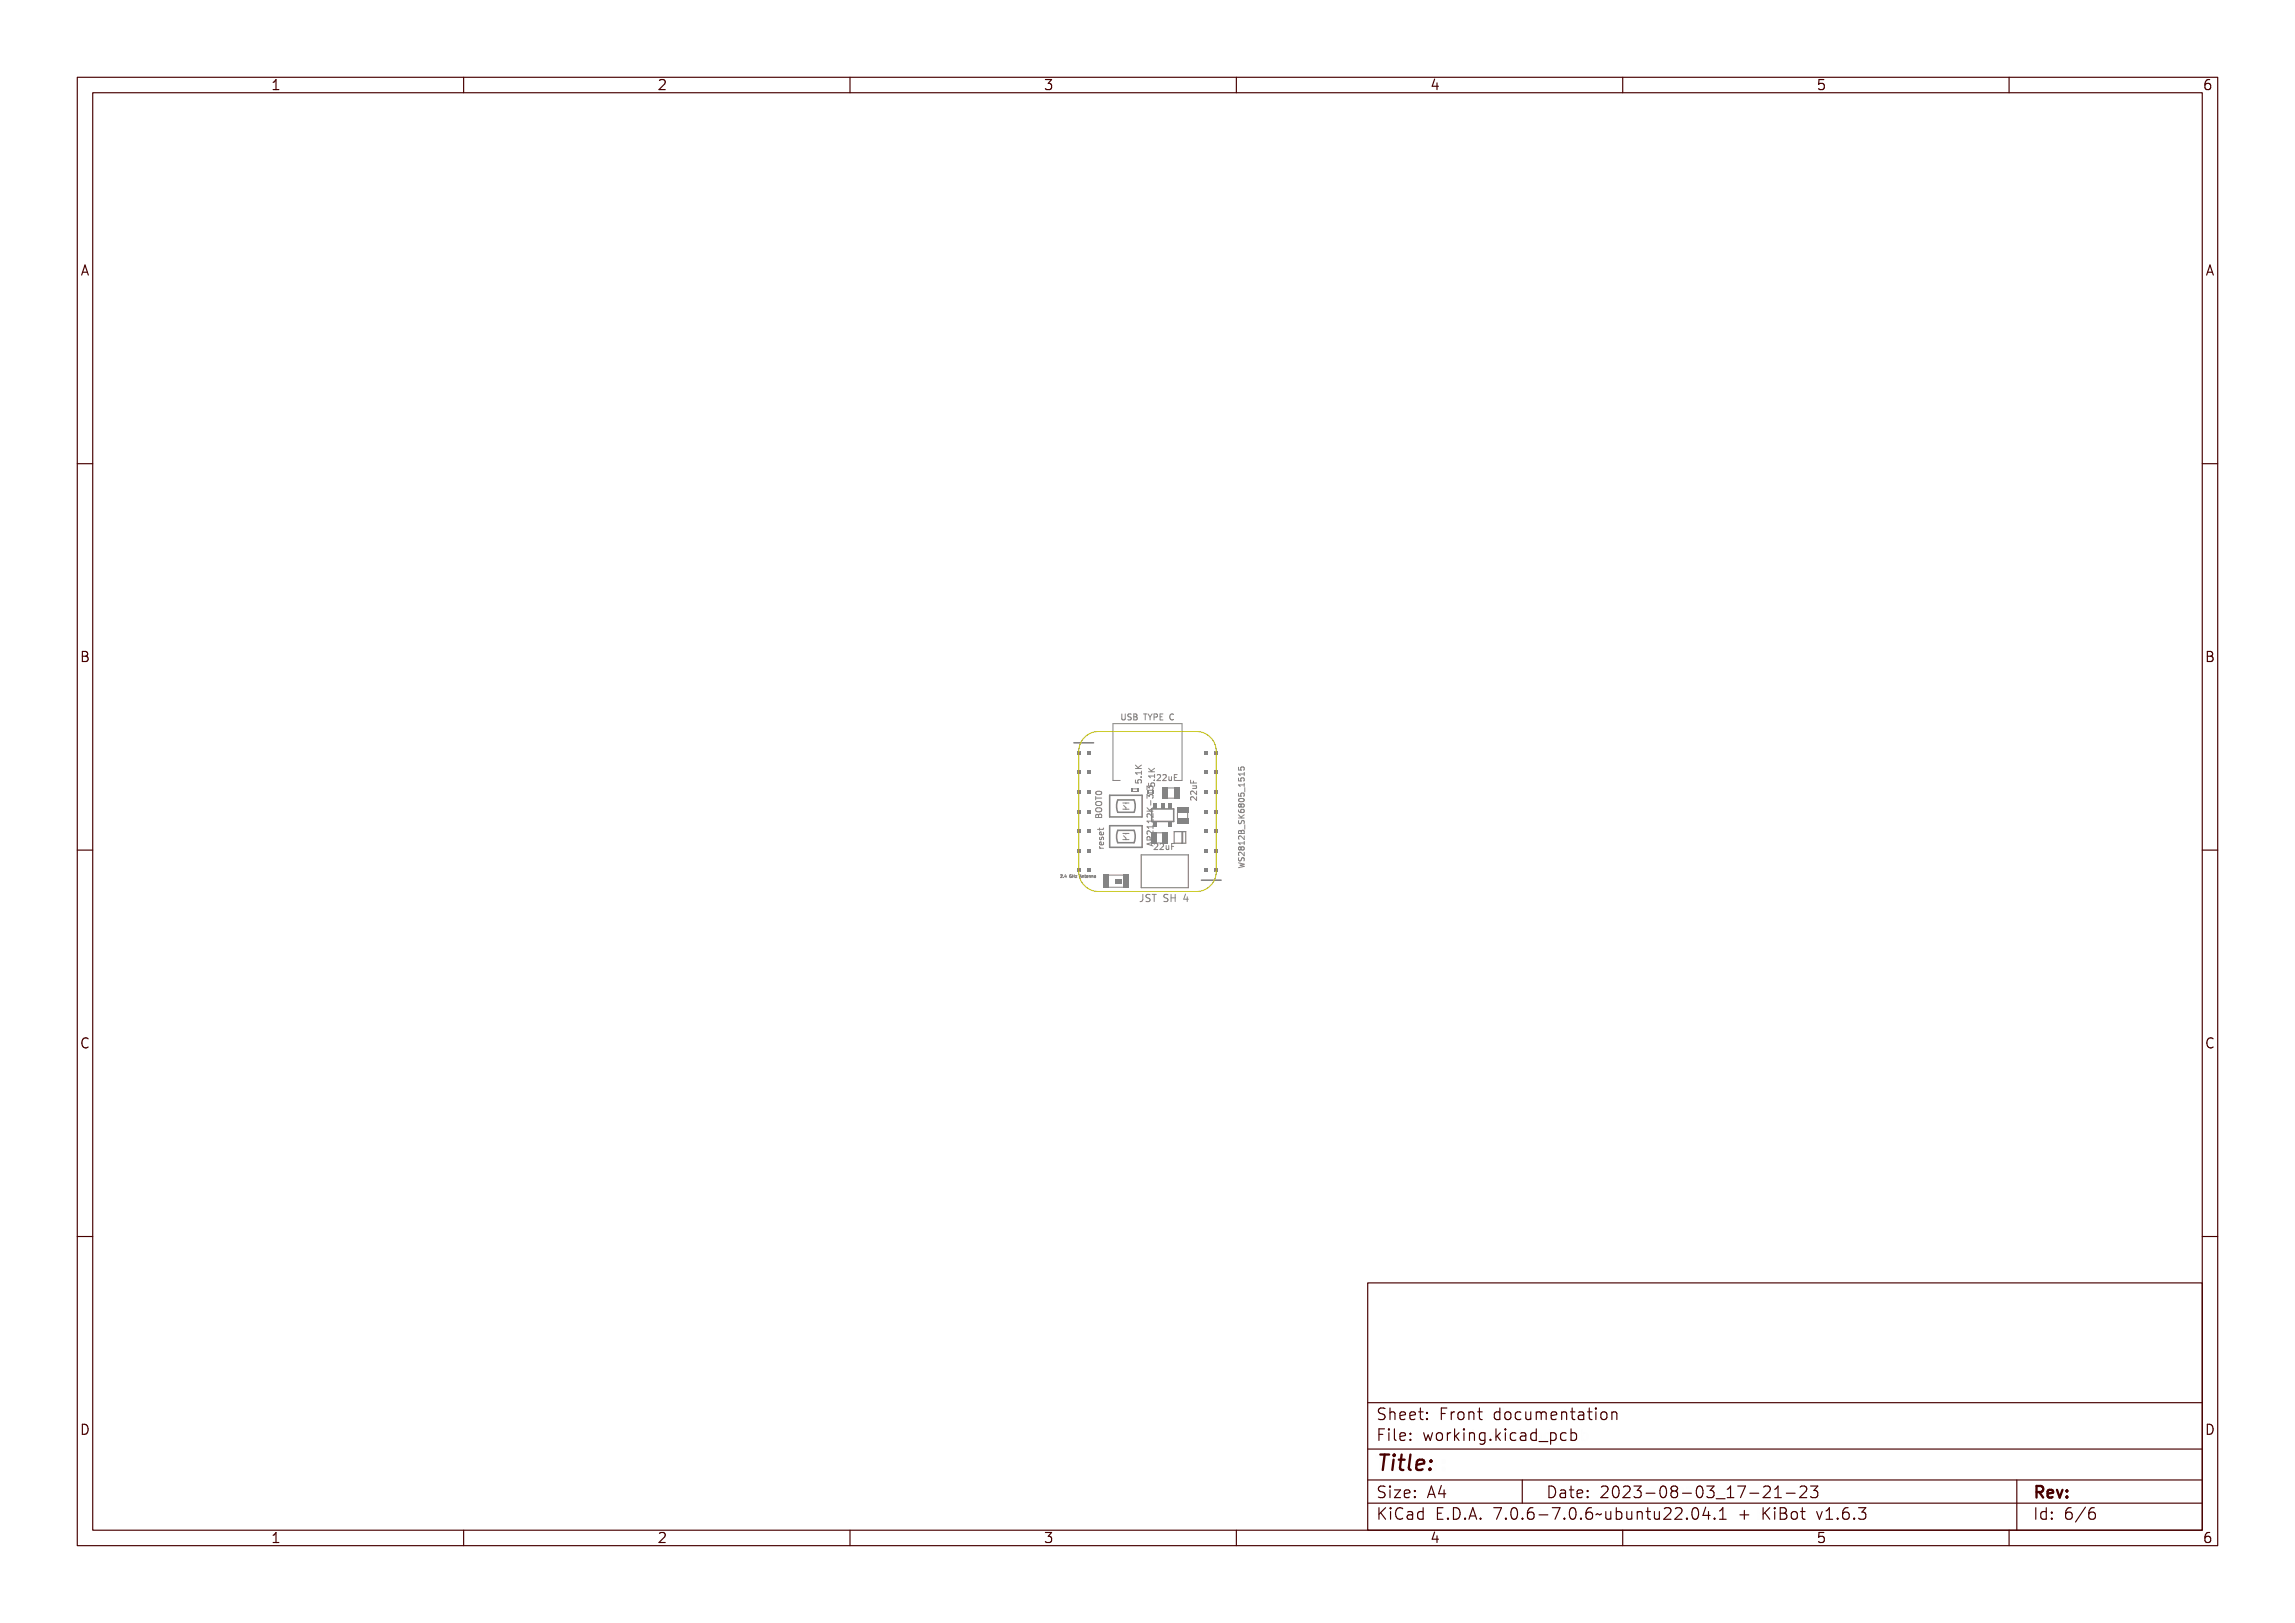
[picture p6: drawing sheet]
<svg xmlns="http://www.w3.org/2000/svg" width="297mm" height="210mm" viewBox="0 0 297 210" stroke-linecap="round" stroke-linejoin="round" font-family="sans-serif">
<defs><g id="words">
<text font-size="2.7" fill="#480000" x="178" y="190.3">Title:</text>
<g font-size="2" fill="#480000">
<text x="178" y="183.7">Sheet: Front documentation</text>
<text x="178" y="186.5">File: working.kicad_pcb</text>
<text x="178" y="193.9">Size: A4</text>
<text x="178" y="196.6">KiCad E.D.A. 7.0.6-7.0.6~ubuntu22.04.1 + KiBot v1.6.3</text>
<text x="200" y="193.9">Date: 2023-08-03_17-21-23</text>
<text x="263" y="196.6">Id: 6/6</text>
<text x="263" y="193.9">Rev:</text>
</g>
<g font-size="1.7" fill="#480000">
<text x="35" y="11.7">1</text>
<text x="85" y="11.7">2</text>
<text x="135" y="11.7">3</text>
<text x="185" y="11.7">4</text>
<text x="235" y="11.7">5</text>
<text x="285" y="11.7">6</text>
<text x="10.5" y="35.7">A</text>
<text x="285.5" y="35.7">A</text>
<text x="10.5" y="85.6">B</text>
<text x="285.5" y="85.6">B</text>
<text x="10.5" y="135.7">C</text>
<text x="285.5" y="135.7">C</text>
<text x="10.5" y="185.6">D</text>
<text x="285.5" y="185.6">D</text>
<text x="35" y="199.7">1</text>
<text x="85" y="199.7">2</text>
<text x="135" y="199.7">3</text>
<text x="185" y="199.7">4</text>
<text x="235" y="199.7">5</text>
<text x="285" y="199.7">6</text>
</g>
<text font-size="1.2" fill="#848484" x="147.4" y="116.8">JST SH 4</text>
<g font-size="1" fill="#848484">
<text x="145" y="93.2">USB TYPE C</text>
<text x="147.7" y="101.5" transform="rotate(-90 147.7 101.5)">5.1K</text>
<text x="149.4" y="101.9" transform="rotate(-90 149.4 101.9)">5.1K</text>
<text x="150" y="101">22uF</text>
<text x="142.6" y="105.3" transform="rotate(-90 142.6 105.3)">BOOT0</text>
<text x="154.9" y="103.7" transform="rotate(-90 154.9 103.7)">22uF</text>
<text x="142.8" y="110.2" transform="rotate(-90 142.8 110.2)">reset</text>
<text x="149.2" y="109.6" transform="rotate(-90 149.2 109.6)">AP2112K-3.3</text>
<text x="149.6" y="110">22uF</text>
</g>
<text font-size=".5" fill="#848484" x="137.5" y="113.6">2.4 GHz Antenna</text>
</g></defs>
<g fill="none" stroke="#848484" stroke-width=".13">
<path d="M145 92.4h.1v.5a.14 .14 0 0 0 .2 .2 .14 .14 0 0 0 .1-.2v-.5h.1v.5a.25 .25 0 0 1-.2 .3 .25 .25 0 0 1-.3-.3zM145.7 92.5l.3-.1 .1 .1a.15 .15 0 0 0-.3 0 .14 .14 0 0 0 .1 .2 .24 .24 0 0 1 .2 .3 .24 .24 0 0 1-.1 .2 .24 .24 0 0 1-.3-.2 .18 .18 0 0 0 .2 .1 .18 .18 0 0 0 .1-.2 .24 .24 0 0 1-.3-.1 .24 .24 0 0 1 0-.3zM146.3 92.4h.2a.18 .18 0 0 1 .3 .2 .18 .18 0 0 1-.2 .2 .21 .21 0 0 1 .2 .2 .21 .21 0 0 1-.3 .2h-.2zM146.4 92.8h.1a.14 .14 0 0 1 .2 .2 .14 .14 0 0 1-.2 .1h-.1zM146.4 92.5h.1a.12 .12 0 0 1 .2 .1 .12 .12 0 0 1-.2 .1h-.1zM147 99.9h.7v-.2v.4v-.1h-.6v.1h-.1zM147 99l.3 .3 .4-.3v.1l-.3 .3 .3 .1v.1h-.7v-.1h.3l-.3-.4zM147.5 92.4h.6v.1h-.3v.7h-.1v-.7h-.2zM148.1 92.4h.1l.2 .4 .2-.4h.1l-.3 .4v.4h-.1v-.4zM148.7 99.4l.3 .3 .4-.3v.2l-.3 .2 .3 .1v.1h-.7v-.1h.3l-.3-.3zM148.8 92.4h.2a.25 .25 0 0 1 .3 .3 .25 .25 0 0 1-.4 .2v.3h-.1zM148.9 92.5h.1a.14 .14 0 0 1 .2 .2 .14 .14 0 0 1-.2 .1h-.1z"/>
<path d="M149.4 92.4h.5v.1h-.4v.2h.4v.1h-.4v.3h.4v.1h-.5zM150.7 92.5l.2-.1 .2 .1v.1l-.1-.1a.28 .28 0 0 0-.3 .3 .28 .28 0 0 0 .4 .3v.1a.35 .35 0 0 1-.4-.1 .35 .35 0 0 1 0-.5zM151.5 93l.1 .2 .3-.1M151.9 92.5l-.3-.1-.1 .1M160.3 99.3v.3l.3 .1v-.4h.3l.1 .1-.1 .3M161 99.9v.5M137.3 113.2h.1M137.4 113.2h-.1M137.5 113.3l-.3 .3h.3M137.5 113.2l.2 .1-.2 .2 .2 .1h-.2l.2-.3zM137.9 113.5v.1zM138.2 113.2l.1 .4-.2-.1z"/>
<path d="M138.2 113.3v.1h-.1zM138.7 113.3l.1-.1 .1 .1a.12 .12 0 0 0-.2 .1 .12 .12 0 0 0 .2 .1l-.1-.1h.1v.1a.18 .18 0 0 1-.2 0 .18 .18 0 0 1 0-.2zM139 113.2v.2h.2v-.2v.4v-.2h-.2v.2zM139.3 113.3h.2l-.2 .2 .2 .1h-.2l.1-.3zM139.9 113.2l.2 .4-.1-.1-.2 .1zM140 113.3v.1h-.1zM140.2 113.3h.2v.3l-.1-.3-.1 .3zM140.4 113.3l.1-.1 .2 .1h-.1l.1 .3h-.2zM140.8 113.3h.1l.1 .1h-.2l.2 .1-.1 .1a.14 .14 0 0 1-.2-.1 .14 .14 0 0 1 .1-.2zM140.8 113.4h.1zM141.1 113.3h.1l.1 .3-.1-.3-.1 .3zM141.3 113.3h.2l.1 .3-.1-.3-.2 .3z"/>
<path d="M141.6 113.3h.2l.1 .3h-.2v-.2h.1zM141.8 102.9h.1v.2h.7v.1h-.7v.2h-.1zM141.9 104.8h.2l.1 .1a.21 .21 0 0 1 .3-.1 .21 .21 0 0 1 .1 .2v.2h-.8zM141.9 104.2l.3-.1a.3 .3 0 0 1 .4 .3 .43 .43 0 0 1-.4 .2 .43 .43 0 0 1-.4-.2zM141.9 103.6l.3-.1a.3 .3 0 0 1 .4 .3 .43 .43 0 0 1-.4 .2 .43 .43 0 0 1-.4-.2zM141.9 102.3h.3a.31 .31 0 0 1 .4 .2 .44 .44 0 0 1-.4 .3 .44 .44 0 0 1-.4-.3zM141.9 102.5a.34 .34 0 0 1 .6 .1 .34 .34 0 0 1-.6-.1zM141.9 104.3a.34 .34 0 0 1 .6 .2 .33 .33 0 0 1-.3 .1 .33 .33 0 0 1-.3-.3zM141.9 103.7a.34 .34 0 0 1 .6 .1 .33 .33 0 0 1-.3 .1 .33 .33 0 0 1-.3-.2zM142 104.9h.1l.1 .2h-.3zM142.2 105.5v.3M142.3 107.1v.2h.4l.1-.2v.2l-.1 .1h-.4v.2v-.2h-.2v-.1h.2z"/>
<path d="M142.3 104.9h.2v.2h-.3zM142.3 109.6h.1a.19 .19 0 0 0 0 .2 .19 .19 0 0 0 .2 .1h.2v.1h-.5v-.1h.1l-.1-.2zM142.3 108.4h.1v.3h.1a.21 .21 0 0 1 .1-.3 .21 .21 0 0 1 .3 .1 .21 .21 0 0 1-.2 .3l.1-.1a.13 .13 0 0 0 0-.1 .13 .13 0 0 0-.2-.1v.1a.18 .18 0 0 1-.2 .2 .18 .18 0 0 1-.1-.3zM142.3 109h.3v.4a.23 .23 0 0 0 .1-.4 .29 .29 0 0 1 .1 .4 .29 .29 0 0 1-.4 0 .29 .29 0 0 1-.1-.4zM142.3 107.8l.3-.1v.4a.23 .23 0 0 0 .1-.4 .29 .29 0 0 1 .1 .5 .29 .29 0 0 1-.4 0 .29 .29 0 0 1-.1-.4zM142.4 109.1h.1v.3l-.1-.1zM142.4 107.9l.1-.1v.3l-.1-.1zM142.6 105.5v.3h-.8v-.3M147 101h.1v.3h.2a.28 .28 0 0 1 .3-.3 .28 .28 0 0 1 .1 .4h-.1a.2 .2 0 0 0 .1-.3 .2 .2 0 0 0-.3 0 .2 .2 0 0 0 0 .3h-.4zM147.6 115.9h.3v.6a.33 .33 0 0 1-.5 .2v-.1a.21 .21 0 0 0 .3 .1 .21 .21 0 0 0 .1-.2v-.5h-.2zM147.6 100.5h.1v.1h-.1zM148.3 115.9h.2h.2v.1a.2 .2 0 0 0-.3-.1 .2 .2 0 0 0 0 .3 .3 .3 0 0 1 .4 .2 .3 .3 0 0 1-.2 .4 .3 .3 0 0 1-.4-.2 .21 .21 0 0 0 .3 .1 .21 .21 0 0 0 .1-.3 .29 .29 0 0 1-.4-.1 .29 .29 0 0 1 .1-.4z"/>
<path d="M148.5 109.2l.7-.2v.1h-.2v.3h.2v.1l-.7-.2zM148.5 107.3h.7v-.2v.5v-.2h-.6v.2h-.1zM148.5 106.7h.7v-.2v.4v-.1h-.6v.1h-.1zM148.5 105.2l.3 .3 .4-.3v.1l-.3 .3 .3 .1v.1h-.7v-.1h.3l-.3-.4zM148.5 107.9a.48 .48 0 0 1 .7 .2v-.3v.4l-.3-.2a.18 .18 0 0 0-.3-.1 .18 .18 0 0 0 0 .3h-.1v-.1zM148.5 106a.48 .48 0 0 1 .7 .3v-.4v.5l-.3-.3a.19 .19 0 0 0-.3 0 .19 .19 0 0 0 0 .3h-.1v-.2zM148.5 104.1h.2l.1 .1a.23 .23 0 0 1 .4-.1 .23 .23 0 0 1-.1 .4 .18 .18 0 0 0 .1-.2 .18 .18 0 0 0-.2-.1 .18 .18 0 0 0-.1 .2h-.1a.15 .15 0 0 0-.1-.2 .15 .15 0 0 0-.2 0 .15 .15 0 0 0 .1 .2l-.1 .1zM148.5 102.9l.2-.1 .1 .1a.23 .23 0 0 1 .4 0 .23 .23 0 0 1-.1 .4 .18 .18 0 0 0 .1-.3 .18 .18 0 0 0-.2-.1 .18 .18 0 0 0-.1 .2h-.1a.15 .15 0 0 0-.1-.2 .15 .15 0 0 0-.2 .1 .15 .15 0 0 0 .1 .2h-.1zM148.5 108.4h.3l.1 .3h.3v.1h-.7zM148.6 109.3l.4-.2v.3zM148.6 108.5h.2l.1 .2h-.3zM148.6 102.3h.5"/>
<path d="M148.7 101.4h.1v.3h.2a.28 .28 0 0 1 .3-.3 .28 .28 0 0 1 .1 .4h-.1a.2 .2 0 0 0 .1-.2 .2 .2 0 0 0-.3-.1 .2 .2 0 0 0 0 .3h-.4zM148.7 100.3h.7v-.2v.4v-.1h-.6v.1h-.1zM148.9 115.9h.7v.1h-.3v.8h-.1v-.8h-.3zM148.9 104.8h.1v.2h-.1zM149.1 103.6h.1v.1h-.1zM149.3 100.9h.1v.1h-.1zM149.7 109.2a.28 .28 0 0 1 .4 .1 .28 .28 0 0 1-.1 .4l-.2 .2h.4v.1h-.5l.2-.4a.2 .2 0 0 0 .1-.3 .2 .2 0 0 0-.3 0zM150.1 100.3a.27 .27 0 0 1 .4 .1 .27 .27 0 0 1-.2 .4l-.1 .1h.3v.1h-.4l.2-.3a.19 .19 0 0 0 .1-.3 .19 .19 0 0 0-.3 0zM150.3 109.2a.28 .28 0 0 1 .5 .1 .28 .28 0 0 1-.2 .4l-.2 .2h.4v.1h-.5l.2-.4a.2 .2 0 0 0 .1-.3 .2 .2 0 0 0-.3 0zM150.5 115.9h.3h.2v.1a.2 .2 0 0 0-.3-.1 .2 .2 0 0 0-.1 .3 .3 .3 0 0 1 .4 .2 .3 .3 0 0 1-.2 .4 .3 .3 0 0 1-.4-.2 .21 .21 0 0 0 .3 .1 .21 .21 0 0 0 .1-.3 .29 .29 0 0 1-.3-.1 .29 .29 0 0 1 0-.4zM150.7 100.3a.27 .27 0 0 1 .4 .1 .27 .27 0 0 1-.1 .4l-.2 .1h.3v.1h-.4l.2-.3a.19 .19 0 0 0 .1-.3 .19 .19 0 0 0-.3 0zM151 109.4h.1v.4l.1 .1 .1-.1v-.4h.1v.6h-.1v-.1a.18 .18 0 0 1-.2 .1 .18 .18 0 0 1-.1-.3z"/>
<path d="M151.2 115.9h.1v.3h.3v-.3h.2v.9h-.2v-.4h-.3v.4h-.1zM151.3 100.5h.1v.4l.1 .1 .2-.1v-.4h.1v.5h-.1a.18 .18 0 0 1-.3 0 .18 .18 0 0 1-.1-.2zM151.6 109.2h.5v.1h-.4v.2h.3v.1h-.3v.4h-.1zM152 100.3h.4v.1h-.3v.2h.3v.1h-.3v.3h-.1zM153 115.9h.2v.6h.1v.1h-.1v.2h-.2v-.2h-.3zM153 116v.5h-.2zM153.2 116.4h.6M154.1 101.3h.1v.3h.2v-.3h.1v.3h.4v.1h-.8zM154.2 103.2a.48 .48 0 0 1 .6 .3v-.3h.1v.4l-.4-.2a.18 .18 0 0 0-.3-.1 .18 .18 0 0 0 .1 .3h-.1l-.1-.1zM154.2 102.6a.48 .48 0 0 1 .6 .3v-.3h.1v.4l-.4-.3a.19 .19 0 0 0-.3 0 .19 .19 0 0 0 .1 .3l-.2-.1zM154.3 101.9h.6l-.1 .1a.18 .18 0 0 1 .1 .3 .18 .18 0 0 1-.2 .1h-.4v-.1l.5-.1v-.1l-.5-.1zM160.3 111.6l.7 .2-.5 .2 .5 .1-.7 .2"/>
<path d="M160.3 100.7v.3l.3 .1v-.4h.3l.1 .1-.1 .3M160.3 102.6v.4h.3v-.3l.3-.1 .1 .2-.1 .2M160.3 104.8v.2l.2 .1h.4l.1-.1-.1-.2h-.3v.2l.1 .1M160.3 105.8h.7M160.3 105.4l.4 .4M160.3 111v.4h.3l.1-.4h.2l.1 .1v.3M160.3 106.2v.2l.1 .2 .2-.1 .1-.3h.2l.1 .4M160.3 107.5h.2l.1 .1 .1-.1 .2-.1 .1 .2v.3h-.7zM160.3 111.8l.8 .1v.1l-.5 .1 .5 .1v.1l-.8 .1v-.1h.6l-.4-.1v-.1l.4-.1-.6-.1zM160.3 109.7h.7v-.2h.1v.4h-.1v-.1h-.6l.1 .1h-.1zM160.3 106.5l.3 .3 .5-.3v.1l-.4 .3h.4v.1h-.8v-.1h.4l-.4-.3zM160.3 104.3h.1v.3h.2a.24 .24 0 0 1 .1-.4 .24 .24 0 0 1 .3 .2 .24 .24 0 0 1-.1 .3 .19 .19 0 0 0 .1-.3 .19 .19 0 0 0-.3 0 .19 .19 0 0 0 0 .2h-.4z"/>
<path d="M160.3 103.2h.7v-.2h.1v.4h-.1v-.1h-.6l.1 .1h-.1zM160.3 102.5h.1v.3h.2a.24 .24 0 0 1 .1-.3 .24 .24 0 0 1 .3 .1 .24 .24 0 0 1-.1 .3 .19 .19 0 0 0 .1-.3 .19 .19 0 0 0-.3 0 .19 .19 0 0 0 0 .3h-.4zM160.3 102h.7v-.2h.1v.4h-.1v-.1h-.6l.1 .2h-.1zM160.3 101.3h.1v.3h.2a.24 .24 0 0 1 .1-.3 .24 .24 0 0 1 .3 .1 .24 .24 0 0 1-.1 .3 .19 .19 0 0 0 .1-.3 .19 .19 0 0 0-.3 0 .19 .19 0 0 0 0 .3h-.4zM160.3 106h.1a.21 .21 0 0 0 0 .3 .21 .21 0 0 0 .3 .1 .24 .24 0 0 1 0-.4 .24 .24 0 0 1 .4 .1 .24 .24 0 0 1-.2 .3 .34 .34 0 0 1-.5 0 .34 .34 0 0 1-.1-.4zM160.3 103.4a.35 .35 0 0 1 .5-.1 .35 .35 0 0 1 .2 .3 .36 .36 0 0 1-.4 .2 .36 .36 0 0 1-.3-.4zM160.4 111.4a.15 .15 0 0 0 0 .3 .15 .15 0 0 0 .2-.2 .22 .22 0 0 1 .4-.1 .22 .22 0 0 1-.1 .4 .17 .17 0 0 0 .1-.3 .17 .17 0 0 0-.2 0 .24 .24 0 0 1-.3 .3 .24 .24 0 0 1-.1-.4zM160.4 107.2v.1a.15 .15 0 0 0 0 .2 .15 .15 0 0 0 .2-.1 .22 .22 0 0 1 .4-.2 .22 .22 0 0 1-.1 .4 .17 .17 0 0 0 .1-.2 .17 .17 0 0 0-.2-.1 .24 .24 0 0 1-.3 .3 .24 .24 0 0 1-.1-.4zM160.4 110.2h.2l.1 .1a.21 .21 0 0 1 .3-.1 .21 .21 0 0 1 0 .3 .21 .21 0 0 1-.3-.1 .2 .2 0 0 1-.3 .1 .2 .2 0 0 1 0-.3zM160.4 105.5l.2-.1 .1 .1a.21 .21 0 0 1 .3 0 .21 .21 0 0 1 0 .3 .21 .21 0 0 1-.3-.1 .2 .2 0 0 1-.3 .1 .2 .2 0 0 1 0-.3zM160.4 110.8a.46 .46 0 0 1 .6 .3v-.4h.1v.5l-.4-.3a.18 .18 0 0 0-.3 0 .18 .18 0 0 0 .1 .3h-.1l-.1-.2zM160.4 109a.46 .46 0 0 1 .6 .3v-.3h.1v.4l-.4-.3a.18 .18 0 0 0-.3 0 .18 .18 0 0 0 .1 .3h-.1l-.1-.2z"/>
<path d="M160.4 108.4h.2l.1 .1a.2 .2 0 0 1 .2-.2 .2 .2 0 0 1 .2 .3v.2h-.8zM160.4 104.9l.3-.1a.29 .29 0 0 1 .4 .2 .42 .42 0 0 1-.4 .3 .42 .42 0 0 1-.4-.3zM160.4 105a.33 .33 0 0 1 .6 .1 .33 .33 0 0 1-.6-.1zM160.4 108.5h.2v.2h-.2zM160.6 104.2l.1-.2 .3 .2-.1 .2-.3-.1M160.6 109.7l.1-.1 .3 .1-.1 .3-.3-.1M160.6 104.2l-.1-.2-.2 .2 .1 .2 .2-.1M160.6 109.7l-.1-.1-.2 .1 .1 .3 .2-.1M160.6 104.2v.1M160.6 109.7v.2M160.6 107.6v.3M160.7 108.5h.2l.1 .2h-.3z"/>
<path d="M161 101.3v.5M161 108.2v.4l-.5-.4-.2 .1v.3M161 108.9v.4M161 110.3v.4l-.5-.4-.2 .1v.3M161 109.1h-.7l.2 .2M161 105.4l-.4 .3M161 101.6h-.7l.2 .2M161 100.2h-.7l.2 .2M161.1 101.9v.6M161.1 106.7v.6M161.2 107.7l.1 .6zM161.2 103.6l.1 .5z"/>
<circle cx="141.7" cy="113.5" r=".06"/>
<circle cx="142.2" cy="102.5" r=".07"/>
<circle cx="160.5" cy="110.4" r=".12"/>
<circle cx="160.5" cy="105.6" r=".12"/>
<circle cx="160.7" cy="105" r=".06"/>
<circle cx="160.8" cy="106.2" r=".16"/>
<circle cx="160.9" cy="110.4" r=".14"/>
<circle cx="160.9" cy="105.6" r=".14"/>
</g>
<g fill="#848484">
<path d="M148.4 102.2h.2v.5h-.2z" fill-rule="evenodd"/>
<path d="M149.1 102.2h.3v.5h-.3z" fill-rule="evenodd"/>
</g>
<path d="M146.7 102.1h.5M146.7 102.4h.5" fill="none" stroke="#848484" stroke-width=".13"/>
<g fill="#848484">
<path d="M146.4 102h.3v.5h-.3z" fill-rule="evenodd"/>
<path d="M147.2 102h.2v.5h-.2z" fill-rule="evenodd"/>
</g>
<path d="M151.2 103.3h.7M151.2 102h.7" fill="none" stroke="#848484" stroke-width=".13"/>
<g fill="#848484">
<path d="M151.9 101.9h.7v1.4h-.7z" fill-rule="evenodd"/>
<path d="M150.4 101.9h.8v1.4h-.8z" fill-rule="evenodd"/>
</g>
<path d="M155.5 113.9h2.5" fill="none" stroke="#848484" stroke-width=".2"/>
<g fill="#848484">
<path d="M155.9 112.4h.5v.5h-.5z" fill-rule="evenodd"/>
<path d="M157.1 112.4h.5v.5h-.5z" fill-rule="evenodd"/>
<path d="M155.9 109.8h.5v.5h-.5z" fill-rule="evenodd"/>
<path d="M157.1 109.8h.5v.5h-.5z" fill-rule="evenodd"/>
<path d="M155.9 107.3h.5v.5h-.5z" fill-rule="evenodd"/>
<path d="M157.1 107.3h.5v.5h-.5z" fill-rule="evenodd"/>
<path d="M155.9 104.8h.5v.5h-.5z" fill-rule="evenodd"/>
<path d="M157.1 104.8h.5v.5h-.5z" fill-rule="evenodd"/>
<path d="M155.9 102.2h.5v.5h-.5z" fill-rule="evenodd"/>
<path d="M157.1 102.2h.5v.5h-.5z" fill-rule="evenodd"/>
<path d="M155.9 99.7h.5v.5h-.5z" fill-rule="evenodd"/>
<path d="M157.1 99.7h.5v.5h-.5z" fill-rule="evenodd"/>
<path d="M155.9 97.1h.5v.5h-.5z" fill-rule="evenodd"/>
<path d="M157.1 97.1h.5v.5h-.5z" fill-rule="evenodd"/>
</g>
<path d="M147.7 110.6h6.1v4.3h-6.1z" fill="none" stroke="#848484" stroke-width=".15"/>
<path d="M143.5 114.8h1.9M143.5 113.2h1.9" fill="none" stroke="#848484" stroke-width=".13"/>
<g fill="#848484">
<path d="M145.4 113.2h.7v1.7h-.7z" fill-rule="evenodd"/>
<path d="M144.3 113.7h.9v.6h-.9z" fill-rule="evenodd"/>
<path d="M142.7 113.2h.8v1.7h-.8z" fill-rule="evenodd"/>
</g>
<path d="M139 96.1h2.5" fill="none" stroke="#848484" stroke-width=".2"/>
<g fill="#848484">
<path d="M140.6 97.1h.5v.5h-.5z" fill-rule="evenodd"/>
<path d="M139.4 97.1h.5v.5h-.5z" fill-rule="evenodd"/>
<path d="M140.6 99.7h.5v.5h-.5z" fill-rule="evenodd"/>
<path d="M139.4 99.7h.5v.5h-.5z" fill-rule="evenodd"/>
<path d="M140.6 102.2h.5v.5h-.5z" fill-rule="evenodd"/>
<path d="M139.4 102.2h.5v.5h-.5z" fill-rule="evenodd"/>
<path d="M140.6 104.8h.5v.5h-.5z" fill-rule="evenodd"/>
<path d="M139.4 104.8h.5v.5h-.5z" fill-rule="evenodd"/>
<path d="M140.6 107.3h.5v.5h-.5z" fill-rule="evenodd"/>
<path d="M139.4 107.3h.5v.5h-.5z" fill-rule="evenodd"/>
<path d="M140.6 109.8h.5v.5h-.5z" fill-rule="evenodd"/>
<path d="M139.4 109.8h.5v.5h-.5z" fill-rule="evenodd"/>
<path d="M140.6 112.4h.5v.5h-.5z" fill-rule="evenodd"/>
<path d="M139.4 112.4h.5v.5h-.5z" fill-rule="evenodd"/>
</g>
<path d="M152 107.6h1.5v1.5h-1.5zM153 107.6v1.5M153.1 107.6v1.5" fill="none" stroke="#848484" stroke-width=".15"/>
<path d="M149 104.7h2.9v1.6h-2.9" fill="none" stroke="#848484" stroke-width=".2"/>
<g fill="#848484">
<path d="M151.2 106.3h.5v.7h-.5z" fill-rule="evenodd"/>
<path d="M151.2 104h.5v.6h-.5z" fill-rule="evenodd"/>
<path d="M150.2 104h.5v.6h-.5z" fill-rule="evenodd"/>
<path d="M149.3 106.3h.5v.7h-.5z" fill-rule="evenodd"/>
<path d="M149.3 104h.5v.6h-.5z" fill-rule="evenodd"/>
</g>
<path d="M152.4 105.2v.7M153.7 105.2v.7" fill="none" stroke="#848484" stroke-width=".13"/>
<g fill="#848484">
<path d="M152.3 105.9h1.5v.7h-1.5z" fill-rule="evenodd"/>
<path d="M152.3 104.4h1.5v.8h-1.5z" fill-rule="evenodd"/>
</g>
<path d="M143.6 106.8h4.2v2.8h-4.2zM143.6 102.9h4.2v2.8h-4.2zM144.7 107.4h2.1a2.1 2.1 0 0 1 0 1.6h-2.1a2.09 2.09 0 0 1 0-1.6zM144.7 103.5h2.1a2.1 2.1 0 0 1 0 1.6h-2.1a2.09 2.09 0 0 1 0-1.6z" fill="none" stroke="#848484" stroke-width=".2"/>
<path d="M145 101h-1v-7.4h9v7.4h-1M145.3 108.6h.8M145.3 107.8h.8M145.3 104.7h.8M145.3 103.9h.8M145.4 104.2l.3 .3v.2M145.4 108.1l.3 .3v.2M145.7 103.9v.1M145.7 107.8v.1M149.7 107.8h.7" fill="none" stroke="#848484" stroke-width=".13"/>
<g fill="#848484">
<path d="M150.4 107.7h.8v1.4h-.8z" fill-rule="evenodd"/>
<path d="M149 107.7h.7v1.4h-.7z" fill-rule="evenodd"/>
</g>
<path d="M140.2 95.6a2.54 2.54 0 0 1 2-.9h12.7a2.54 2.54 0 0 1 2.5 2.5v15.6a2.54 2.54 0 0 1-2.5 2.6h-12.7a2.54 2.54 0 0 1-2.6-2.6v-15.6l.1-.6z" fill="none" stroke="#c2c200" stroke-width=".13"/>
<g fill="none" stroke="#480000" stroke-width=".15">
<path d="M10 10h277v190h-277zM12 12h273v186h-273zM60 10v2M110 10v2M160 10v2M210 10v2M260 10v2M10 60h2M285 60h2M10 110h2M285 110h2M10 160h2"/>
<path d="M285 160h2M177 166h108v32h-108zM60 198v2M110 198v2M160 198v2M177 181.5h108M177 187.5h108M177 191.5h108M177 194.5h108M178.1 195.2h.2v.6l.6-.6h.3l-.6 .6 .6 .8h-.2l-.5-.7-.2 .2v.5h-.2zM178.2 185h.9v.2h-.7v.4h.6v.2h-.6v.7h-.2zM178.3 182.4l.5-.1h.2v.2a.34 .34 0 0 0-.4-.1 .34 .34 0 0 0-.2 .4 .62 .62 0 0 1 .6 .7 .71 .71 0 0 1-.8 .2v-.2a.4 .4 0 0 0 .4 .1 .4 .4 0 0 0 .3-.3l-.4-.2a.4 .4 0 0 1-.3-.3 .4 .4 0 0 1 .1-.4z"/>
<path d="M178.3 192.5l.5-.1h.2v.2a.34 .34 0 0 0-.4-.1 .34 .34 0 0 0-.2 .4 .62 .62 0 0 1 .6 .7 .71 .71 0 0 1-.8 .2v-.2a.4 .4 0 0 0 .4 .1 .4 .4 0 0 0 .3-.3l-.4-.2a.4 .4 0 0 1-.3-.3 .4 .4 0 0 1 .1-.4zM179.4 182.2h.2v.6a.35 .35 0 0 1 .4-.1 .35 .35 0 0 1 .2 .4v.6h-.2v-.8l-.2-.1a.28 .28 0 0 0-.2 .3v.6h-.2zM179.5 185.4h.4v.9h.4v.2h-.9v-.2h.3v-.8h-.2zM179.5 192.8h.4v.9h.4v.1h-.9v-.1h.3v-.8h-.2zM179.5 195.6h.4v.9h.4v.1h-.9v-.1h.3v-.8h-.2zM179.7 184.9h.2v.3h-.2zM179.7 192.3h.2v.3h-.2zM179.7 195.1h.2v.3h-.2zM180.6 184.9h.4v1.3l.1 .1h.3v.2a.4 .4 0 0 1-.5-.4v-1h-.3zM180.6 192.8h.8v.1l-.6 .8h.6v.1h-.8v-.1l.6-.8h-.6zM180.7 182.8a.49 .49 0 0 1 .6-.1 .49 .49 0 0 1 .2 .5h-.8a.42 .42 0 0 0 .3 .4 .42 .42 0 0 0 .4-.1v.2a.6 .6 0 0 1-.8-.1 .6 .6 0 0 1 .1-.8zM180.7 195.4l.3-.2h.2h.3v.2a.43 .43 0 0 0-.6 0 .43 .43 0 0 0-.2 .5 .43 .43 0 0 0 .2 .5 .43 .43 0 0 0 .6 0v.2a.62 .62 0 0 1-.7 0 .62 .62 0 0 1-.3-.7z"/>
<path d="M180.8 182.9l.2-.1a.27 .27 0 0 1 .3 .3h-.6zM181.8 195.6a.5 .5 0 0 1 .6-.1 .5 .5 0 0 1 .2 .5v.6h-.1v-.1a.38 .38 0 0 1-.5 .2 .38 .38 0 0 1-.2-.5 .38 .38 0 0 1 .4-.2h.3a.35 .35 0 0 0-.3-.4 .35 .35 0 0 0-.4 .2zM181.9 182.8a.49 .49 0 0 1 .6-.1 .49 .49 0 0 1 .2 .5h-.8a.42 .42 0 0 0 .3 .4 .42 .42 0 0 0 .5-.1v.2a.6 .6 0 0 1-.9-.1 .6 .6 0 0 1 .1-.8zM181.9 185.5a.49 .49 0 0 1 .6-.1 .49 .49 0 0 1 .2 .5h-.8a.42 .42 0 0 0 .3 .4 .42 .42 0 0 0 .5-.1v.2a.6 .6 0 0 1-.9-.1 .6 .6 0 0 1 .1-.8zM181.9 192.9a.49 .49 0 0 1 .6-.1 .49 .49 0 0 1 .2 .5h-.8a.42 .42 0 0 0 .3 .4 .42 .42 0 0 0 .5-.1v.2a.6 .6 0 0 1-.9-.1 .6 .6 0 0 1 .1-.8zM182 196.2l.5-.1a.31 .31 0 0 1-.2 .4 .31 .31 0 0 1-.4-.1zM182 182.9l.2-.1a.27 .27 0 0 1 .3 .3h-.6zM182 185.6l.2-.1a.27 .27 0 0 1 .3 .3h-.6zM182 193l.2-.1a.27 .27 0 0 1 .3 .3h-.6zM183 195.7l.4-.2 .2 .2v-.6h.2v1.5h-.2v-.1a.42 .42 0 0 1-.5 .1 .42 .42 0 0 1-.2-.5zM183.2 195.8a.23 .23 0 0 1 .4 0v.3a.33 .33 0 0 1-.2 .4 .48 .48 0 0 1-.2-.7zM183.2 182.3h.2v.4h.4v.1h-.4v.7l.1 .1h.3v.1a.41 .41 0 0 1-.6-.3v-.6h-.3v-.1h.3z"/>
<path d="M183.3 185.4h.2v.3h-.2zM183.3 186.2h.2v.3h-.2zM183.3 192.8h.2v.3h-.2zM183.3 193.6h.2v.2h-.2zM184.5 182.7h.2v.3h-.2zM184.5 183.5h.2v.2h-.2zM185.2 185.4h.2l.2 .8 .1-.5h.2l.2 .5 .1-.8h.2l-.2 1.1h-.2l-.2-.7-.2 .7h-.1zM185.4 195.2h.9v.2h-.7v.4h.6v.2h-.6v.5h.7v.1h-.9zM185.7 192.4h.2l.5 1.4h-.2l-.1-.3h-.5l-.1 .3h-.2zM185.8 192.6l.2 .7h-.4zM186.6 182.3h.9v.2h-.7v.4h.6v.2h-.6v.6h-.2zM186.7 185.5a.56 .56 0 0 1 .8 .2 .56 .56 0 0 1-.3 .7 .57 .57 0 0 1-.6-.2 .57 .57 0 0 1 .1-.7z"/>
<path d="M186.8 185.6a.26 .26 0 0 1 .3-.1 .26 .26 0 0 1 .2 .2v.2a.33 .33 0 0 1-.3 .4l-.2-.2zM186.9 196.4h.2v.2h-.2zM187.1 192.4h.2v.9h.2v.2h-.2v.3h-.2v-.3h-.6v-.2zM187.1 192.6v.7h-.4zM187.8 195.2a.76 .76 0 0 1 .9 .7 .76 .76 0 0 1-.9 .7zM188 195.4a.5 .5 0 0 1 .5 .2 .5 .5 0 0 1 0 .5 .39 .39 0 0 1-.5 .4zM188 182.7h.2v.2a.41 .41 0 0 1 .6-.2v.2a.37 .37 0 0 0-.5-.1 .37 .37 0 0 0-.1 .4v.5h-.2zM188 185.4h.2v.2a.41 .41 0 0 1 .6-.2v.2a.37 .37 0 0 0-.5-.1 .37 .37 0 0 0-.1 .4v.6h-.2zM189.1 184.9h.1v.9l.5-.4h.2l-.4 .4 .5 .7h-.2l-.4-.6-.2 .1v.5h-.1zM189.1 182.8a.56 .56 0 0 1 .8 .2 .56 .56 0 0 1-.3 .7 .57 .57 0 0 1-.6-.2 .57 .57 0 0 1 .1-.7zM189.2 182.9a.26 .26 0 0 1 .3-.1 .26 .26 0 0 1 .2 .2v.2a.33 .33 0 0 1-.3 .4l-.2-.2zM189.3 196.4h.3v.2h-.3z"/>
<path d="M190.2 182.7h.2v.1a.35 .35 0 0 1 .4-.1 .35 .35 0 0 1 .3 .4v.6h-.2v-.8l-.2-.1a.28 .28 0 0 0-.3 .3v.6h-.2zM190.3 185.4h.4v.9h.4v.2h-.9v-.2h.4v-.8h-.3zM190.5 195.2h.3l.4 1.4h-.2l-.1-.3h-.5l-.1 .3h-.2zM190.6 184.9h.1v.3h-.1zM190.6 195.4l.2 .7h-.4zM191.4 185.4h.2v.1a.35 .35 0 0 1 .4-.1 .35 .35 0 0 1 .3 .4v.7h-.2v-.9l-.2-.1a.28 .28 0 0 0-.3 .3v.7h-.2zM191.7 182.3h.1v.4h.4v.1h-.4v.7l.1 .1h.3v.1a.41 .41 0 0 1-.5-.3v-.6h-.3v-.1h.3zM191.7 196.4h.3v.2h-.3zM192.7 185.5l.3-.2 .3 .2v-.1h.2v1a.53 .53 0 0 1-.8 .4v-.2a.36 .36 0 0 0 .4 .1 .36 .36 0 0 0 .2-.4l-.2 .1a.51 .51 0 0 1-.5-.2 .51 .51 0 0 1 0-.5zM192.8 185.6a.25 .25 0 0 1 .3-.1 .25 .25 0 0 1 .2 .2v.2a.32 .32 0 0 1-.3 .4 .47 .47 0 0 1-.2-.7zM193.8 195.2h.9l-.5 1.4h-.2l.5-1.2h-.7zM193.9 182.8l.3-.2 .3 .2v-.6h.2v1.5h-.2v-.1a.42 .42 0 0 1-.6 .1 .42 .42 0 0 1-.1-.5z"/>
<path d="M194.1 182.8a.42 .42 0 0 1 .4 .4 .42 .42 0 0 1-.3 .4 .48 .48 0 0 1-.1-.8zM194.1 186.2h.3v.3h-.3zM195.1 184.9h.2v.9l.4-.4h.3l-.5 .4 .5 .7h-.2l-.4-.6-.1 .1v.5h-.2zM195.1 182.8a.56 .56 0 0 1 .8 .2 .56 .56 0 0 1-.3 .7 .57 .57 0 0 1-.6-.2 .57 .57 0 0 1 .1-.7zM195.2 182.9a.26 .26 0 0 1 .3-.1 .26 .26 0 0 1 .2 .2v.2a.33 .33 0 0 1-.3 .4l-.2-.2zM195.3 196.4h.3v.2h-.3zM196.3 185.4h.5v.9h.3v.2h-.9v-.2h.4v-.8h-.3zM196.3 195.4a.45 .45 0 0 1 .5-.2 .45 .45 0 0 1 .3 .5v.2a.51 .51 0 0 1-.2 .6 .51 .51 0 0 1-.6 0l-.1-.6zM196.4 182.8l.5-.2 .2 .1v.2a.4 .4 0 0 0-.6 0 .4 .4 0 0 0 0 .6 .4 .4 0 0 0 .6 0v.2a.58 .58 0 0 1-.8-.1 .58 .58 0 0 1 .1-.8zM196.5 195.4a.39 .39 0 0 1 .4 .5v.2a.29 .29 0 0 1-.3 .4 .29 .29 0 0 1-.2-.4v-.5zM196.6 184.9h.2v.3h-.2zM197 191.5v3"/>
<path d="M197.4 182.7h.2v.8l.2 .1a.28 .28 0 0 0 .3-.3v-.6h.2v1h-.2v-.1a.35 .35 0 0 1-.4 .2 .35 .35 0 0 1-.3-.5zM197.6 185.5l.5-.2 .2 .1v.2a.4 .4 0 0 0-.6 0 .4 .4 0 0 0 0 .6 .4 .4 0 0 0 .6 0v.2a.58 .58 0 0 1-.8-.1 .58 .58 0 0 1 .1-.8zM197.7 196.4h.3v.2h-.3zM198.6 182.7h.1a.21 .21 0 0 1 .2-.1 .21 .21 0 0 1 .2 .2l.2-.2 .1 .1a1.27 1.27 0 0 1 .2 1h-.2v-.8l-.1-.1-.2 .1v.8h-.1v-.8l-.2-.1-.1 .1v.8h-.1zM198.7 185.4a.5 .5 0 0 1 .5-.1 .5 .5 0 0 1 .3 .5v.7h-.2v-.2a.38 .38 0 0 1-.5 .2 .38 .38 0 0 1-.2-.5 .38 .38 0 0 1 .5-.2h.2a.35 .35 0 0 0-.3-.4 .35 .35 0 0 0-.3 .2zM198.7 195.4l.3-.2h.2h.2v.2a.43 .43 0 0 0-.5 0 .43 .43 0 0 0-.1 .5 .44 .44 0 0 1 .6-.1 .44 .44 0 0 1 .1 .6 .47 .47 0 0 1-.6 .3 .47 .47 0 0 1-.3-.5v-.5zM198.8 186l.5-.1a.31 .31 0 0 1-.1 .4 .31 .31 0 0 1-.4-.1zM198.9 195.9a.3 .3 0 0 1 .4 .3 .3 .3 0 0 1-.4 .2l-.1-.2zM199.9 185.5l.3-.2 .3 .2v-.6h.2v1.6h-.2v-.2a.42 .42 0 0 1-.5 .1 .42 .42 0 0 1-.2-.5zM199.9 182.8a.49 .49 0 0 1 .6-.1 .49 .49 0 0 1 .2 .5h-.7a.42 .42 0 0 0 .2 .4 .42 .42 0 0 0 .5-.1v.2a.6 .6 0 0 1-.8-.1 .6 .6 0 0 1 0-.8zM200 196h.5v.2h-.5zM200 185.6a.23 .23 0 0 1 .4 0l.1 .3a.33 .33 0 0 1-.3 .4 .48 .48 0 0 1-.2-.7z"/>
<path d="M200.1 182.9l.2-.1a.27 .27 0 0 1 .3 .3h-.6zM200.1 192.4a.76 .76 0 0 1 1 .7 .76 .76 0 0 1-1 .7zM200.3 192.6a.5 .5 0 0 1 .5 .2 .5 .5 0 0 1 .1 .5 .39 .39 0 0 1-.6 .4zM200.9 186.8h1.2v.1h-1.2zM201 195.2h.9l-.5 1.4h-.2l.5-1.2h-.7zM201.1 182.7h.1v.1a.35 .35 0 0 1 .5-.1 .35 .35 0 0 1 .2 .4v.6h-.2v-.8l-.2-.1a.28 .28 0 0 0-.3 .3v.6h-.1zM201.4 192.8a.5 .5 0 0 1 .6-.1 .5 .5 0 0 1 .2 .5v.6h-.1v-.1a.38 .38 0 0 1-.5 .2 .38 .38 0 0 1-.2-.5 .38 .38 0 0 1 .4-.2h.3a.35 .35 0 0 0-.3-.4 .35 .35 0 0 0-.4 .2zM201.6 193.4l.5-.1a.31 .31 0 0 1-.2 .4 .31 .31 0 0 1-.4-.1zM202.2 185.4h.2v.1a.42 .42 0 0 1 .6-.1 .42 .42 0 0 1 .1 .5 .42 .42 0 0 1-.1 .5 .42 .42 0 0 1-.6-.1v.6h-.2zM202.5 182.3h.2v.4h.4v.1h-.4v.7l.1 .1h.3v.1a.41 .41 0 0 1-.6-.3v-.6h-.3v-.1h.3zM202.5 185.6a.24 .24 0 0 1 .3-.1 .24 .24 0 0 1 .1 .2l.1 .2a.32 .32 0 0 1-.3 .4 .48 .48 0 0 1-.2-.7zM202.5 196.4h.3v.2h-.3z"/>
<path d="M202.8 192.4h.2v.4h.4v.1h-.4v.7l.1 .1h.3v.1a.41 .41 0 0 1-.6-.3v-.6h-.3v-.1h.3zM203.5 182.7a.5 .5 0 0 1 .5-.1 .5 .5 0 0 1 .3 .5v.6h-.2v-.1a.38 .38 0 0 1-.5 .2 .38 .38 0 0 1-.2-.5 .38 .38 0 0 1 .5-.2h.2a.35 .35 0 0 0-.2-.4 .35 .35 0 0 0-.4 .2zM203.5 195.4a.45 .45 0 0 1 .6-.2 .45 .45 0 0 1 .2 .5v.2a.51 .51 0 0 1-.1 .6 .51 .51 0 0 1-.7 0l-.1-.6zM203.6 185.5l.5-.2 .2 .1v.2a.4 .4 0 0 0-.5 0 .4 .4 0 0 0 0 .6 .4 .4 0 0 0 .5 0v.2a.58 .58 0 0 1-.8-.1 .58 .58 0 0 1 .1-.8zM203.7 183.3l.4-.1a.31 .31 0 0 1-.1 .4 .31 .31 0 0 1-.4-.1zM203.7 195.4a.39 .39 0 0 1 .4 .5v.2a.29 .29 0 0 1-.2 .4 .29 .29 0 0 1-.3-.4v-.5zM203.9 192.9a.49 .49 0 0 1 .6-.1 .49 .49 0 0 1 .2 .5h-.8a.42 .42 0 0 0 .3 .4 .42 .42 0 0 0 .5-.1v.2a.6 .6 0 0 1-.9-.1 .6 .6 0 0 1 .1-.8zM204 193l.2-.1a.27 .27 0 0 1 .3 .3h-.6zM204.7 184.9h.1v.6a.41 .41 0 0 1 .6-.1 .41 .41 0 0 1 .2 .5 .42 .42 0 0 1-.2 .5 .42 .42 0 0 1-.6-.1v.2h-.1zM204.9 182.3h.2v.4h.4v.1h-.4v.7l.1 .1h.3v.1a.41 .41 0 0 1-.6-.3v-.6h-.3v-.1h.3zM204.9 185.6a.24 .24 0 0 1 .3-.1 .24 .24 0 0 1 .2 .2v.2a.32 .32 0 0 1-.3 .4 .48 .48 0 0 1-.2-.7zM204.9 196.4h.3v.2h-.3z"/>
<path d="M205.3 192.8h.2v.3h-.2zM205.3 193.6h.2v.2h-.2zM205.9 182.7h.5v.9h.3v.1h-.9v-.1h.4v-.8h-.3zM205.9 195.4l.3-.2h.2h.2v.2a.43 .43 0 0 0-.5 0 .43 .43 0 0 0-.1 .5 .44 .44 0 0 1 .6-.1 .44 .44 0 0 1 .1 .6 .47 .47 0 0 1-.5 .3 .47 .47 0 0 1-.4-.5v-.5zM206.1 195.9a.3 .3 0 0 1 .5 .3 .3 .3 0 0 1-.5 .2l-.1-.2zM206.2 182.2h.2v.3h-.2zM207 196l.3-.1 .5 .1 .2-.1a.32 .32 0 0 1-.5 .2h-.3l-.2 .1zM207.1 182.8a.56 .56 0 0 1 .8 .2 .56 .56 0 0 1-.2 .7 .57 .57 0 0 1-.7-.2 .57 .57 0 0 1 .1-.7zM207.3 182.9a.26 .26 0 0 1 .2-.1 .26 .26 0 0 1 .2 .2l.1 .2a.33 .33 0 0 1-.3 .4l-.3-.2zM207.4 192.5a.5 .5 0 0 1 .7 0 .5 .5 0 0 1-.1 .7l-.4 .5h.7v.1h-.9v-.1l.2-.3a.72 .72 0 0 0 .4-.8l-.3-.1-.3 .2zM208.3 182.7h.1v.1a.35 .35 0 0 1 .5-.1 .35 .35 0 0 1 .2 .4v.6h-.2v-.8l-.2-.1a.28 .28 0 0 0-.3 .3v.6h-.1zM208.3 195.6h.1l.1 .8 .2 .1a.28 .28 0 0 0 .2-.3v-.6h.2v1h-.2v-.1a.35 .35 0 0 1-.4 .2 .35 .35 0 0 1-.2-.5z"/>
<path d="M208.7 192.6a.45 .45 0 0 1 .5-.2 .45 .45 0 0 1 .3 .5v.2a.51 .51 0 0 1-.2 .6 .51 .51 0 0 1-.6 0l-.1-.6zM208.9 192.6a.39 .39 0 0 1 .4 .5v.2a.29 .29 0 0 1-.3 .4 .29 .29 0 0 1-.2-.4v-.5zM209.5 195.1h.2v.6a.41 .41 0 0 1 .5-.1 .41 .41 0 0 1 .2 .5 .42 .42 0 0 1-.2 .5 .42 .42 0 0 1-.5-.1v.1h-.2zM209.7 195.8a.24 .24 0 0 1 .3-.1 .24 .24 0 0 1 .2 .2v.2a.32 .32 0 0 1-.3 .4 .48 .48 0 0 1-.2-.7zM209.8 192.5a.5 .5 0 0 1 .7 0 .5 .5 0 0 1-.1 .7l-.4 .5h.7v.1h-.9v-.1l.2-.3a.72 .72 0 0 0 .4-.8l-.3-.1-.3 .2zM210 198v2M210.7 195.6h.2v.8l.2 .1a.28 .28 0 0 0 .2-.3v-.6h.2v1h-.2v-.1a.35 .35 0 0 1-.4 .2 .35 .35 0 0 1-.2-.5zM211 192.4a.49 .49 0 0 1 .6 0 .49 .49 0 0 1 .2 .6l-.2 .1a.45 .45 0 0 1 .2 .6 .45 .45 0 0 1-.6 .2l-.2-.1v-.2a.37 .37 0 0 0 .5 .1 .37 .37 0 0 0 .1-.5h-.4v-.2a.28 .28 0 0 0 .4-.1 .28 .28 0 0 0 0-.3 .28 .28 0 0 0-.4 0h-.2zM211.9 195.6h.2v.1a.35 .35 0 0 1 .4-.1 .35 .35 0 0 1 .2 .4v.6h-.2v-.8l-.2-.1a.28 .28 0 0 0-.2 .3v.6h-.2zM212.4 193.2h.5v.2h-.5zM213.3 195.2h.2v.4h.4v.1h-.4v.7l.1 .1h.3v.1a.41 .41 0 0 1-.6-.3v-.6h-.3v-.1h.3zM213.5 192.6a.45 .45 0 0 1 .5-.2 .45 .45 0 0 1 .3 .5v.2a.51 .51 0 0 1-.2 .6 .51 .51 0 0 1-.6 0l-.1-.6z"/>
<path d="M213.7 192.6a.39 .39 0 0 1 .4 .5v.2a.29 .29 0 0 1-.3 .4 .29 .29 0 0 1-.2-.4v-.5zM214.3 195.6h.2v.8l.2 .1a.28 .28 0 0 0 .2-.3v-.6h.2v1h-.2v-.1a.35 .35 0 0 1-.4 .2 .35 .35 0 0 1-.2-.5zM214.7 192.5a.41 .41 0 0 1 .6-.1 .41 .41 0 0 1 0 .6l-.1 .1a.43 .43 0 0 1 .3 .6 .43 .43 0 0 1-.7 .2 .41 .41 0 0 1-.2-.4 .41 .41 0 0 1 .3-.4l-.3-.2zM215.5 195.3a.5 .5 0 0 1 .7 0 .5 .5 0 0 1-.1 .7l-.4 .5h.6v.1h-.9v-.1l.3-.3a.72 .72 0 0 0 .3-.8l-.2-.1-.3 .2zM216 193.2h.5v.2h-.5zM216.7 195.3a.5 .5 0 0 1 .7 0 .5 .5 0 0 1-.1 .7l-.4 .5h.6v.1h-.9v-.1l.3-.3a.72 .72 0 0 0 .3-.8l-.2-.1-.3 .2zM217.1 192.6a.45 .45 0 0 1 .5-.2 .45 .45 0 0 1 .3 .5v.2a.51 .51 0 0 1-.2 .6 .51 .51 0 0 1-.6 0l-.1-.6zM217.3 192.6a.39 .39 0 0 1 .4 .5v.2a.29 .29 0 0 1-.3 .4 .29 .29 0 0 1-.2-.4v-.5zM218.2 196.4h.2v.2h-.2zM218.2 192.4a.49 .49 0 0 1 .6 0 .49 .49 0 0 1 .2 .6l-.2 .1a.45 .45 0 0 1 .2 .6 .45 .45 0 0 1-.6 .2l-.2-.1v-.2a.37 .37 0 0 0 .5 .1 .37 .37 0 0 0 .1-.5h-.4v-.2a.28 .28 0 0 0 .4-.1 .28 .28 0 0 0 0-.3 .28 .28 0 0 0-.4 0h-.2zM219.2 195.4a.45 .45 0 0 1 .5-.2 .45 .45 0 0 1 .3 .5v.2a.51 .51 0 0 1-.2 .6 .51 .51 0 0 1-.6 0l-.2-.6zM219.2 194.2h1.3v.1h-1.3z"/>
<path d="M219.4 195.4a.39 .39 0 0 1 .4 .5v.2a.29 .29 0 0 1-.3 .4 .29 .29 0 0 1-.3-.4l.1-.5zM220.7 192.5l.5-.1v1.3h.3v.1h-.8v-.1h.3v-1.1h-.3zM220.8 195.2h.2v.9h.2v.2h-.2v.3h-.2v-.3h-.6v-.2zM220.8 195.4v.7h-.4zM221.8 196.4h.2v.2h-.2zM221.8 192.4h.9l-.5 1.4h-.2l.5-1.2h-.7zM222.8 195.3l.5-.1v1.3h.3v.1h-.8v-.1h.3v-1.1h-.3zM223.2 193.2h.5v.2h-.5zM224.2 192.5a.5 .5 0 0 1 .8 0 .5 .5 0 0 1-.2 .7l-.4 .5h.7v.1h-.9v-.1l.2-.3a.72 .72 0 0 0 .4-.8l-.3-.1-.3 .2zM225.4 195.5h.2v.4h.4v.2h-.4v.4h-.2v-.4h-.4v-.2h.4zM225.5 192.5l.5-.1v1.3h.3v.1h-.8v-.1h.3v-1.1h-.3zM226.8 193.2h.5v.2h-.5z"/>
<path d="M227.5 195.2h.2v.6l.6-.6h.2l-.6 .6 .6 .8h-.2l-.5-.7-.1 .2v.5h-.2zM227.8 192.5a.5 .5 0 0 1 .8 0 .5 .5 0 0 1-.2 .7l-.4 .5h.7v.1h-.9v-.1l.2-.3a.72 .72 0 0 0 .4-.8l-.3-.1-.3 .2zM228.8 195.6h.4v.9h.4v.1h-.9v-.1h.4v-.8h-.3zM229.1 192.4a.49 .49 0 0 1 .5 0 .49 .49 0 0 1 .2 .6l-.2 .1a.45 .45 0 0 1 .3 .6 .45 .45 0 0 1-.7 .2l-.2-.1v-.2a.37 .37 0 0 0 .5 .1 .37 .37 0 0 0 .1-.5h-.3v-.2a.28 .28 0 0 0 .3-.1 .28 .28 0 0 0 0-.3 .28 .28 0 0 0-.4 0h-.1zM229.1 195.1h.1v.3h-.1zM229.9 195.2h.4a.35 .35 0 0 1 .5 .2 .35 .35 0 0 1-.3 .5 .41 .41 0 0 1 .3 .5 .41 .41 0 0 1-.5 .2h-.4zM230.1 196h.2a.27 .27 0 0 1 .3 .2 .27 .27 0 0 1-.3 .3h-.2zM230.1 195.4h.2a.23 .23 0 0 1 .3 .2 .23 .23 0 0 1-.3 .2h-.2zM231.2 193.2h1.1M231.2 195.7a.56 .56 0 0 1 .8 .2 .56 .56 0 0 1-.3 .7 .57 .57 0 0 1-.6-.2 .57 .57 0 0 1 .1-.7zM231.3 195.8a.26 .26 0 0 1 .3-.1 .26 .26 0 0 1 .2 .2v.2a.33 .33 0 0 1-.3 .4l-.2-.2zM232.6 195.2h.1v.4h.4v.1h-.4l.1 .7v.1h.3v.1a.41 .41 0 0 1-.5-.3v-.6h-.3v-.1h.3z"/>
<path d="M233 192.4l.2-.1h.3a.41 .41 0 0 1 .2 .6l-.8 .9h.9M234.3 192.3h.9l-.5 .6a.41 .41 0 0 1 .5 .2v.4l-.1 .2-.6 .1-.2-.2M234.6 195.6h.2l.3 .9 .4-.9h.2l-.4 1h-.3zM236 195.3l.5-.1v1.3h.3v.1h-.8v-.1h.3v-1.1h-.3zM237.4 196.4h.3v.2h-.3zM238.4 195.4l.3-.2h.2h.2v.2a.43 .43 0 0 0-.5 0 .43 .43 0 0 0-.1 .5 .44 .44 0 0 1 .6-.1 .44 .44 0 0 1 .1 .6 .47 .47 0 0 1-.5 .3 .47 .47 0 0 1-.4-.5v-.5zM238.6 195.9a.3 .3 0 0 1 .4 .3 .3 .3 0 0 1-.4 .2l-.1-.2zM239.8 196.4h.3v.2h-.3zM240.7 195.2a.49 .49 0 0 1 .6 0 .49 .49 0 0 1 .2 .6l-.2 .1a.45 .45 0 0 1 .2 .6 .45 .45 0 0 1-.6 .2l-.2-.1v-.2a.37 .37 0 0 0 .5 .1 .37 .37 0 0 0 .1-.5l-.4-.1v-.1a.28 .28 0 0 0 .4-.1 .28 .28 0 0 0 0-.3 .28 .28 0 0 0-.4 0h-.2zM260 198v2M261 191.5v6.5M263.2 195.2h.8v.2h-.3v1.1h.3v.1h-.8v-.1h.3v-1.1h-.3z"/>
<path d="M264.4 195.7l.3-.2 .3 .2v-.6h.2v1.5h-.2v-.1a.42 .42 0 0 1-.5 .1 .42 .42 0 0 1-.2-.5zM264.6 195.8a.23 .23 0 0 1 .4 0v.3a.33 .33 0 0 1-.2 .4 .48 .48 0 0 1-.2-.7zM265.9 195.6h.2v.3h-.2zM265.9 196.4h.2v.2h-.2zM268.1 195.4l.2-.2h.3h.2v.2a.43 .43 0 0 0-.5 0 .43 .43 0 0 0-.2 .5 .44 .44 0 0 1 .7-.1 .44 .44 0 0 1 .1 .6 .47 .47 0 0 1-.6 .3 .47 .47 0 0 1-.3-.5v-.5zM268.2 195.9a.3 .3 0 0 1 .5 .3 .3 .3 0 0 1-.5 .2v-.2zM269.9 195.2h.2l-.8 1.6h-.2zM270.5 195.4l.2-.2h.3h.2v.2a.43 .43 0 0 0-.5 0 .43 .43 0 0 0-.2 .5 .44 .44 0 0 1 .7-.1 .44 .44 0 0 1 .1 .6 .47 .47 0 0 1-.6 .3 .47 .47 0 0 1-.3-.5v-.5zM270.6 195.9a.3 .3 0 0 1 .5 .3 .3 .3 0 0 1-.5 .2v-.2z"/>
<circle cx="196.7" cy="195.9" r=".13"/>
<circle cx="203.9" cy="195.9" r=".13"/>
<circle cx="209" cy="193.1" r=".13"/>
<circle cx="213.8" cy="193.1" r=".13"/>
<circle cx="215" cy="193.4" r=".29"/>
<circle cx="215" cy="192.8" r=".25"/>
<circle cx="217.4" cy="193.1" r=".13"/>
<circle cx="219.5" cy="195.9" r=".13"/>
</g>
<g fill="none" stroke="#480000" stroke-width=".3">
<path d="M178.1 188.4h1.4v.2h-.6v1.7h-.2v-1.7h-.6zM179.9 188.8h.7v1.3h.4v.2h-1.2v-.2h.5v-1.1h-.4zM180.3 188.3h.3v.3h-.3zM181.8 188.4h.2v.4h.6v.2h-.6v1l.2 .1h.4v.2a.55 .55 0 0 1-.8-.5v-.8h-.4v-.2h.4zM183 188.3h.6l.1 1.6 .1 .2h.4v.2a.54 .54 0 0 1-.8-.5v-1.4h-.4zM184.8 189a.65 .65 0 0 1 .8-.1 .65 .65 0 0 1 .3 .7h-1.1a.56 .56 0 0 0 .4 .5 .56 .56 0 0 0 .6-.1v.2a.81 .81 0 0 1-1.1-.1 .81 .81 0 0 1 .1-1.1zM185 189.1a.38 .38 0 0 1 .4-.1 .38 .38 0 0 1 .2 .4h-.8zM186.7 188.9h.3v.4h-.3zM186.7 189.9h.3v.4h-.3zM263.1 192.4a.73 .73 0 0 1 .9 .2 .36 .36 0 0 1-.3 .6l.2 .1 .3 .5h-.2l-.3-.4-.2-.2h-.2v.6h-.2zM263.3 192.6h.2a.26 .26 0 0 1 .3 .2 .26 .26 0 0 1-.2 .3h-.3zM264.5 192.9a.49 .49 0 0 1 .6-.1 .49 .49 0 0 1 .2 .5h-.8a.42 .42 0 0 0 .3 .4 .42 .42 0 0 0 .4-.1v.2a.6 .6 0 0 1-.8-.1 .6 .6 0 0 1 .1-.8z"/>
<path d="M264.6 193l.2-.1a.27 .27 0 0 1 .3 .3h-.6zM265.5 192.8h.2l.3 .9 .3-.9h.2l-.4 1h-.2zM267.1 192.8h.2v.3h-.2zM267.1 193.6h.2v.2h-.2z"/>
</g>
<use href="#words"/>
</svg>
